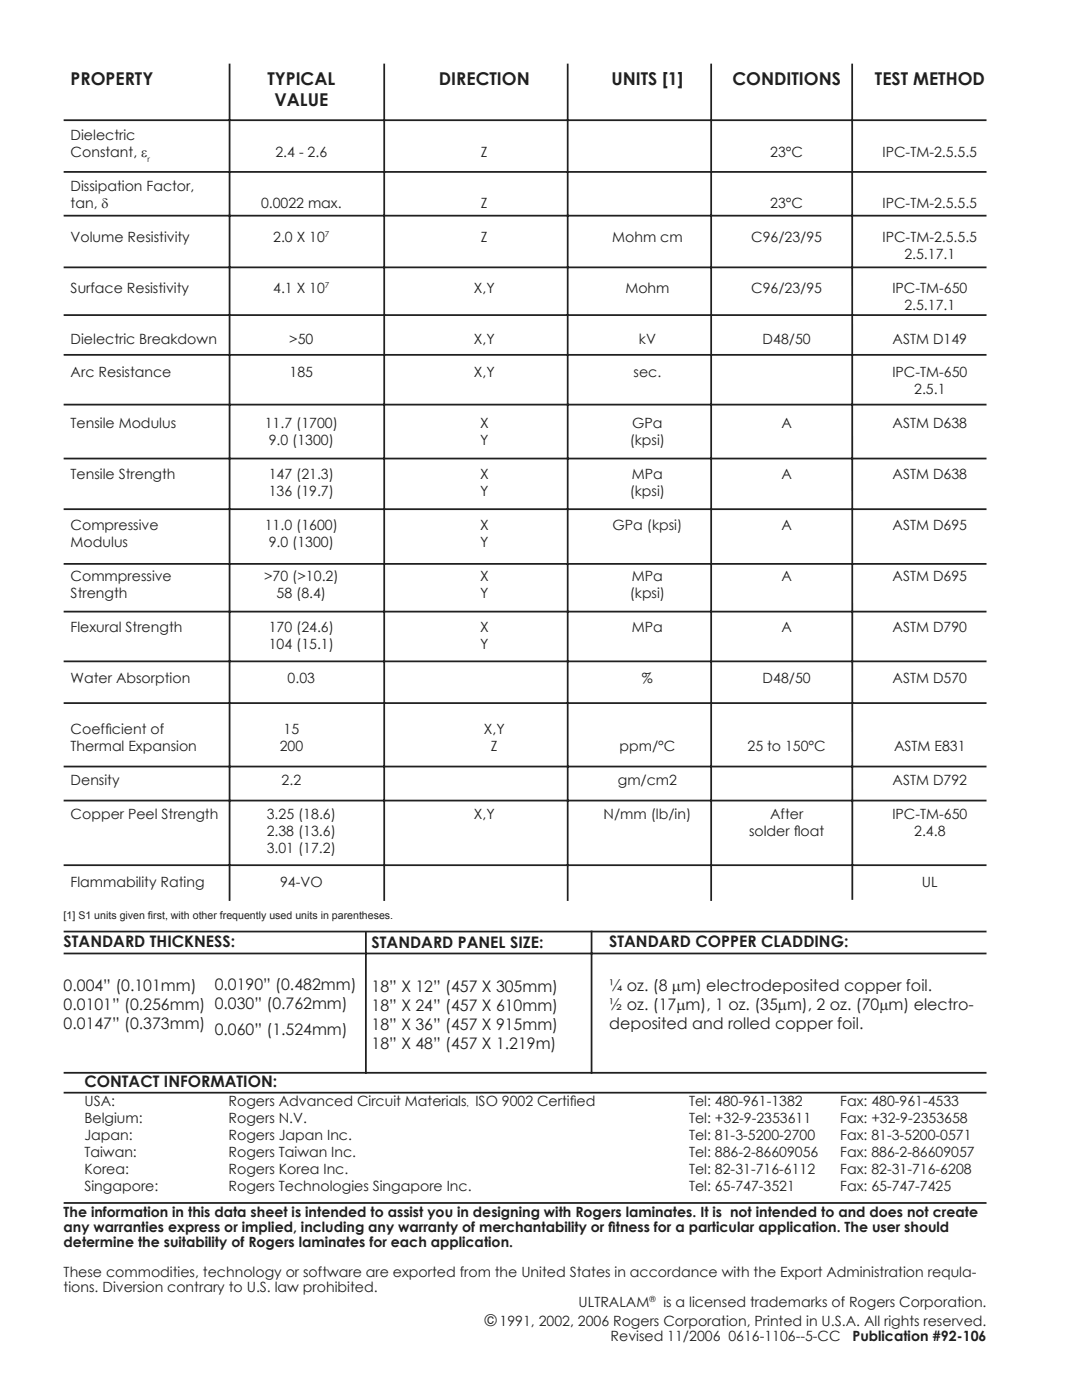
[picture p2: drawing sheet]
<svg xmlns="http://www.w3.org/2000/svg" width="216mm" height="279mm" viewBox="0 0 216 279" stroke-linecap="round" stroke-linejoin="round" font-family="sans-serif">
<defs><g id="words">
<g font-size="3.5" fill="#231f20">
<text x="14.1" y="16.9">PROPERTY</text>
<text x="53.4" y="16.9">TYPICAL</text>
<text x="87.6" y="16.9">DIRECTION</text>
<text x="122" y="16.9">UNITS [1]</text>
<text x="146.2" y="16.9">CONDITIONS</text>
<text x="174.6" y="16.9">TEST METHOD</text>
<text x="54.8" y="21.1">VALUE</text>
</g>
<g font-size="3.2" fill="#231f20">
<text x="12.7" y="188.9">STANDARD THICKNESS:</text>
<text x="74.2" y="189.1">STANDARD PANEL SIZE:</text>
<text x="121.6" y="188.9">STANDARD COPPER CLADDING:</text>
<text x="12.7" y="197.8">0.004” (0.101mm)</text>
<text x="42.8" y="197.6">0.0190” (0.482mm)</text>
<text x="74.2" y="198">18” X 12” (457 X 305mm)</text>
<text x="121.6" y="197.8">¼ oz. (8 µm) electrodeposited copper foil.</text>
<text x="12.7" y="201.6">0.0101” (0.256mm) 0.030” (0.762mm)</text>
<text x="74.2" y="201.8">18” X 24” (457 X 610mm)</text>
<text x="121.6" y="201.6">½ oz. (17µm), 1 oz. (35µm), 2 oz. (70µm) electro-</text>
<text x="12.7" y="205.4">0.0147” (0.373mm)</text>
<text x="42.8" y="206.5">0.060” (1.524mm)</text>
<text x="74.2" y="205.6">18” X 36” (457 X 915mm)</text>
<text x="74.2" y="209.4">18” X 48” (457 X 1.219m)</text>
<text x="121.6" y="205.4">deposited and rolled copper foil.</text>
<text x="16.8" y="216.9">CONTACT INFORMATION:</text>
<text x="96.7" y="264.6">©</text>
</g>
<g font-size="2.8" fill="#231f20">
<text x="14.1" y="27.9">Dielectric</text>
<text x="14.1" y="31.3">Constant, ε</text>
<text x="55" y="31.3">2.4 - 2.6</text>
<text x="96" y="31.3">Z</text>
<text x="153.7" y="31.3">23°C</text>
<text x="176.1" y="31.3">IPC-TM-2.5.5.5</text>
<text x="14.1" y="38.1">Dissipation Factor,</text>
<text x="14.1" y="41.5">tan, δ</text>
<text x="52.1" y="41.5">0.0022 max.</text>
<text x="96" y="41.5">Z</text>
<text x="153.7" y="41.5">23°C</text>
<text x="176.1" y="41.5">IPC-TM-2.5.5.5</text>
<text x="14.1" y="48.2">Volume Resistivity</text>
<text x="54.5" y="48.2">2.0 X 10</text>
<text x="96" y="48.2">Z</text>
<text x="122.2" y="48.2">Mohm cm</text>
<text x="149.9" y="48.2">C96/23/95</text>
<text x="176.1" y="48.2">IPC-TM-2.5.5.5</text>
<text x="180.5" y="51.6">2.5.17.1</text>
<text x="14.1" y="58.4">Surface Resistivity</text>
<text x="54.5" y="58.4">4.1 X 10</text>
<text x="94.6" y="58.4">X,Y</text>
<text x="124.8" y="58.4">Mohm</text>
<text x="149.9" y="58.4">C96/23/95</text>
<text x="178.1" y="58.4">IPC-TM-650</text>
<text x="180.5" y="61.8">2.5.17.1</text>
<text x="14.1" y="68.6">Dielectric Breakdown</text>
<text x="57.7" y="68.6">&gt;50</text>
<text x="94.6" y="68.6">X,Y</text>
<text x="127.5" y="68.6">kV</text>
<text x="152.2" y="68.6">D48/50</text>
<text x="178.1" y="68.6">ASTM D149</text>
<text x="14.1" y="75.3">Arc Resistance</text>
<text x="57.8" y="75.3">185</text>
<text x="94.6" y="75.3">X,Y</text>
<text x="126.4" y="75.3">sec.</text>
<text x="178.1" y="75.3">IPC-TM-650</text>
<text x="182.4" y="78.7">2.5.1</text>
<text x="14.1" y="85.5">Tensile Modulus</text>
<text x="52.8" y="85.5">11.7 (1700)</text>
<text x="53.6" y="88.9">9.0 (1300)</text>
<text x="95.8" y="85.5">X</text>
<text x="95.8" y="88.9">Y</text>
<text x="125.6" y="88.9">(kpsi)</text>
<text x="126.2" y="85.5">GPa</text>
<text x="155.9" y="85.5">A</text>
<text x="178.1" y="85.5">ASTM D638</text>
<text x="14.1" y="95.7">Tensile Strength</text>
<text x="53.6" y="95.7">147 (21.3)</text>
<text x="95.8" y="95.7">X</text>
<text x="126.1" y="95.7">MPa</text>
<text x="155.9" y="95.7">A</text>
<text x="178.1" y="95.7">ASTM D638</text>
<text x="53.6" y="99">136 (19.7)</text>
<text x="95.8" y="99">Y</text>
<text x="125.6" y="99">(kpsi)</text>
<text x="14.1" y="105.8">Compressive</text>
<text x="52.8" y="105.8">11.0 (1600)</text>
<text x="95.8" y="105.8">X</text>
<text x="122.2" y="105.8">GPa (kpsi)</text>
<text x="155.9" y="105.8">A</text>
<text x="178.1" y="105.8">ASTM D695</text>
<text x="14.1" y="109.2">Modulus</text>
<text x="53.6" y="109.2">9.0 (1300)</text>
<text x="95.8" y="109.2">Y</text>
<text x="14.1" y="116">Commpressive</text>
<text x="14.1" y="119.4">Strength</text>
<text x="52.7" y="116">&gt;70 (&gt;10.2)</text>
<text x="55.2" y="119.4">58 (8.4)</text>
<text x="95.8" y="116">X</text>
<text x="95.8" y="119.4">Y</text>
<text x="125.6" y="119.4">(kpsi)</text>
<text x="126.1" y="116">MPa</text>
<text x="155.9" y="116">A</text>
<text x="178.1" y="116">ASTM D695</text>
<text x="14.1" y="126.1">Flexural Strength</text>
<text x="53.6" y="129.5">104 (15.1)</text>
<text x="53.6" y="126.1">170 (24.6)</text>
<text x="95.8" y="126.1">X</text>
<text x="95.8" y="129.5">Y</text>
<text x="126.1" y="126.1">MPa</text>
<text x="155.9" y="126.1">A</text>
<text x="178.1" y="126.1">ASTM D790</text>
<text x="14.1" y="136.3">Water Absorption</text>
<text x="57.4" y="136.3">0.03</text>
<text x="128.1" y="136.3">%</text>
<text x="152.2" y="136.3">D48/50</text>
<text x="178.1" y="136.3">ASTM D570</text>
<text x="14.1" y="146.5">Coeffcient of</text>
<text x="14.1" y="149.8">Thermal Expansion</text>
<text x="21" y="146.5">i</text>
<text x="55.8" y="149.8">200</text>
<text x="56.6" y="146.5">15</text>
<text x="96.6" y="146.5">X,Y</text>
<text x="98" y="149.8">Z</text>
<text x="123.6" y="149.8">ppm/°C</text>
<text x="149.2" y="149.8">25 to 150°C</text>
<text x="178.4" y="149.8">ASTM E831</text>
<text x="14.1" y="156.6">Density</text>
<text x="56.2" y="156.6">2.2</text>
<text x="123.3" y="156.6">gm/cm2</text>
<text x="178.1" y="156.6">ASTM D792</text>
<text x="14.1" y="163.4">Copper Peel Strength</text>
<text x="53.2" y="166.8">2.38 (13.6)</text>
<text x="53.2" y="163.4">3.25 (18.6)</text>
<text x="94.6" y="163.4">X,Y</text>
<text x="120.4" y="163.4">N/mm (lb/in)</text>
<text x="149.5" y="166.8">solder foat</text>
<text x="153.7" y="163.4">After</text>
<text x="158.4" y="166.8">l</text>
<text x="178.1" y="163.4">IPC-TM-650</text>
<text x="182.4" y="166.8">2.4.8</text>
<text x="53.2" y="170.2">3.01 (17.2)</text>
<text x="14.1" y="176.9">Flammability Rating</text>
<text x="55.9" y="176.9">94-VO</text>
<text x="184" y="176.9">UL</text>
<text x="16.8" y="220.7">USA:</text>
<text x="45.6" y="220.7">Rogers Advanced Circuit Materials ISO 9002 Certifed</text>
<text x="113.7" y="220.7">i</text>
<text x="137.5" y="220.7">Tel: 480-961-1382</text>
<text x="167.7" y="220.7">Fax: 480-961-4533</text>
<text x="16.8" y="224.1">Belgium:</text>
<text x="16.8" y="227.5">Japan:</text>
<text x="45.6" y="224.1">Rogers N.V.</text>
<text x="45.6" y="227.5">Rogers Japan Inc.</text>
<text x="137.5" y="224.1">Tel: +32-9-2353611</text>
<text x="137.5" y="227.5">Tel: 81-3-5200-2700</text>
<text x="167.7" y="227.5">Fax: 81-3-5200-0571</text>
<text x="167.7" y="224.1">Fax: +32-9-2353658</text>
<text x="16.8" y="230.9">Taiwan:</text>
<text x="45.6" y="230.9">Rogers Taiwan Inc.</text>
<text x="137.5" y="230.9">Tel: 886-2-86609056</text>
<text x="167.7" y="230.9">Fax: 886-2-86609057</text>
<text x="16.8" y="234.2">Korea:</text>
<text x="16.8" y="237.6">Singapore:</text>
<text x="45.6" y="237.6">Rogers Technologies Singapore Inc.</text>
<text x="45.6" y="234.2">Rogers Korea Inc.</text>
<text x="137.5" y="234.2">Tel: 82-31-716-6112</text>
<text x="137.5" y="237.6">Tel: 65-747-3521</text>
<text x="167.7" y="234.2">Fax: 82-31-716-6208</text>
<text x="167.7" y="237.6">Fax: 65-747-7425</text>
<text x="12.7" y="242.8">The information in this data sheet is intended to assist you in designing with Rogers laminates. It is not intended to and does not create</text>
<text x="12.7" y="245.8">any warranties express or implied, including any warranty of merchantability or ftness for a particular application. The user should</text>
<text x="121.4" y="245.8">i</text>
<text x="12.7" y="248.8">determine the suitability of Rogers laminates for each application.</text>
<text x="12.7" y="254.8">These commodities, technology or software are exported from the United States in accordance with the Export Administration requla-</text>
<text x="12.7" y="257.8">tions. Diversion contrary to U.S. law prohibited.</text>
<text x="115.4" y="260.8">ULTRALAM</text>
<text x="132.4" y="260.8">is a licensed trademarks of Rogers Corporation.</text>
<text x="99.7" y="264.6">1991, 2002, 2006 Rogers Corporation, Printed in U.S.A. All rights reserved.</text>
<text x="121.8" y="267.6">Revised 11/2006 0616-1106--5-CC</text>
<text x="170.1" y="267.6">Publication #92-106</text>
</g>
<g font-size="2.1" fill="#231f20">
<text x="12.7" y="183.5">[1] S1 units given frst, with other frequently used units in parentheses.</text>
<text x="29.5" y="183.5">i</text>
</g>
<text font-size="1.8" fill="#231f20" x="93.1" y="220.7">,</text>
<g font-size="1.6" fill="#231f20">
<text x="29.4" y="32.2">r</text>
<text x="64.8" y="47.3">7</text>
<text x="64.8" y="57.5">7</text>
<text x="129.6" y="259.9">®</text>
</g>
</g></defs>
<g fill="none" stroke="#231f20" stroke-width=".35">
<path d="M45.8 12.7v167.1M76.7 12.7v167.1M113.3 12.7v167.1M141.9 12.7v167.1M170 12.7l.1 166.9M12.7 24h184.1M12.7 34.3h184.1M12.7 43h184.1M12.7 53.4h184.1M12.7 62.9h184.1M12.7 70.8h184.1M12.7 80.8h184.1"/>
<path d="M12.7 91.5h184.1M12.7 101.6h184.1M12.7 112.5h184.1M12.7 122.1h184.1M12.7 132h184.1M12.7 140.3h184.1M12.7 153h184.1M12.7 159.8h184.1M12.7 172.7h184.1M12.7 190.3h184.1M12.7 185.9h184.1M73 185.9v28.4"/>
<path d="M118 185.7v28.6M12.7 218.1h184.1M12.7 214.1h184.1M12.7 240.1h184.1"/>
</g>
<use href="#words"/>
</svg>
